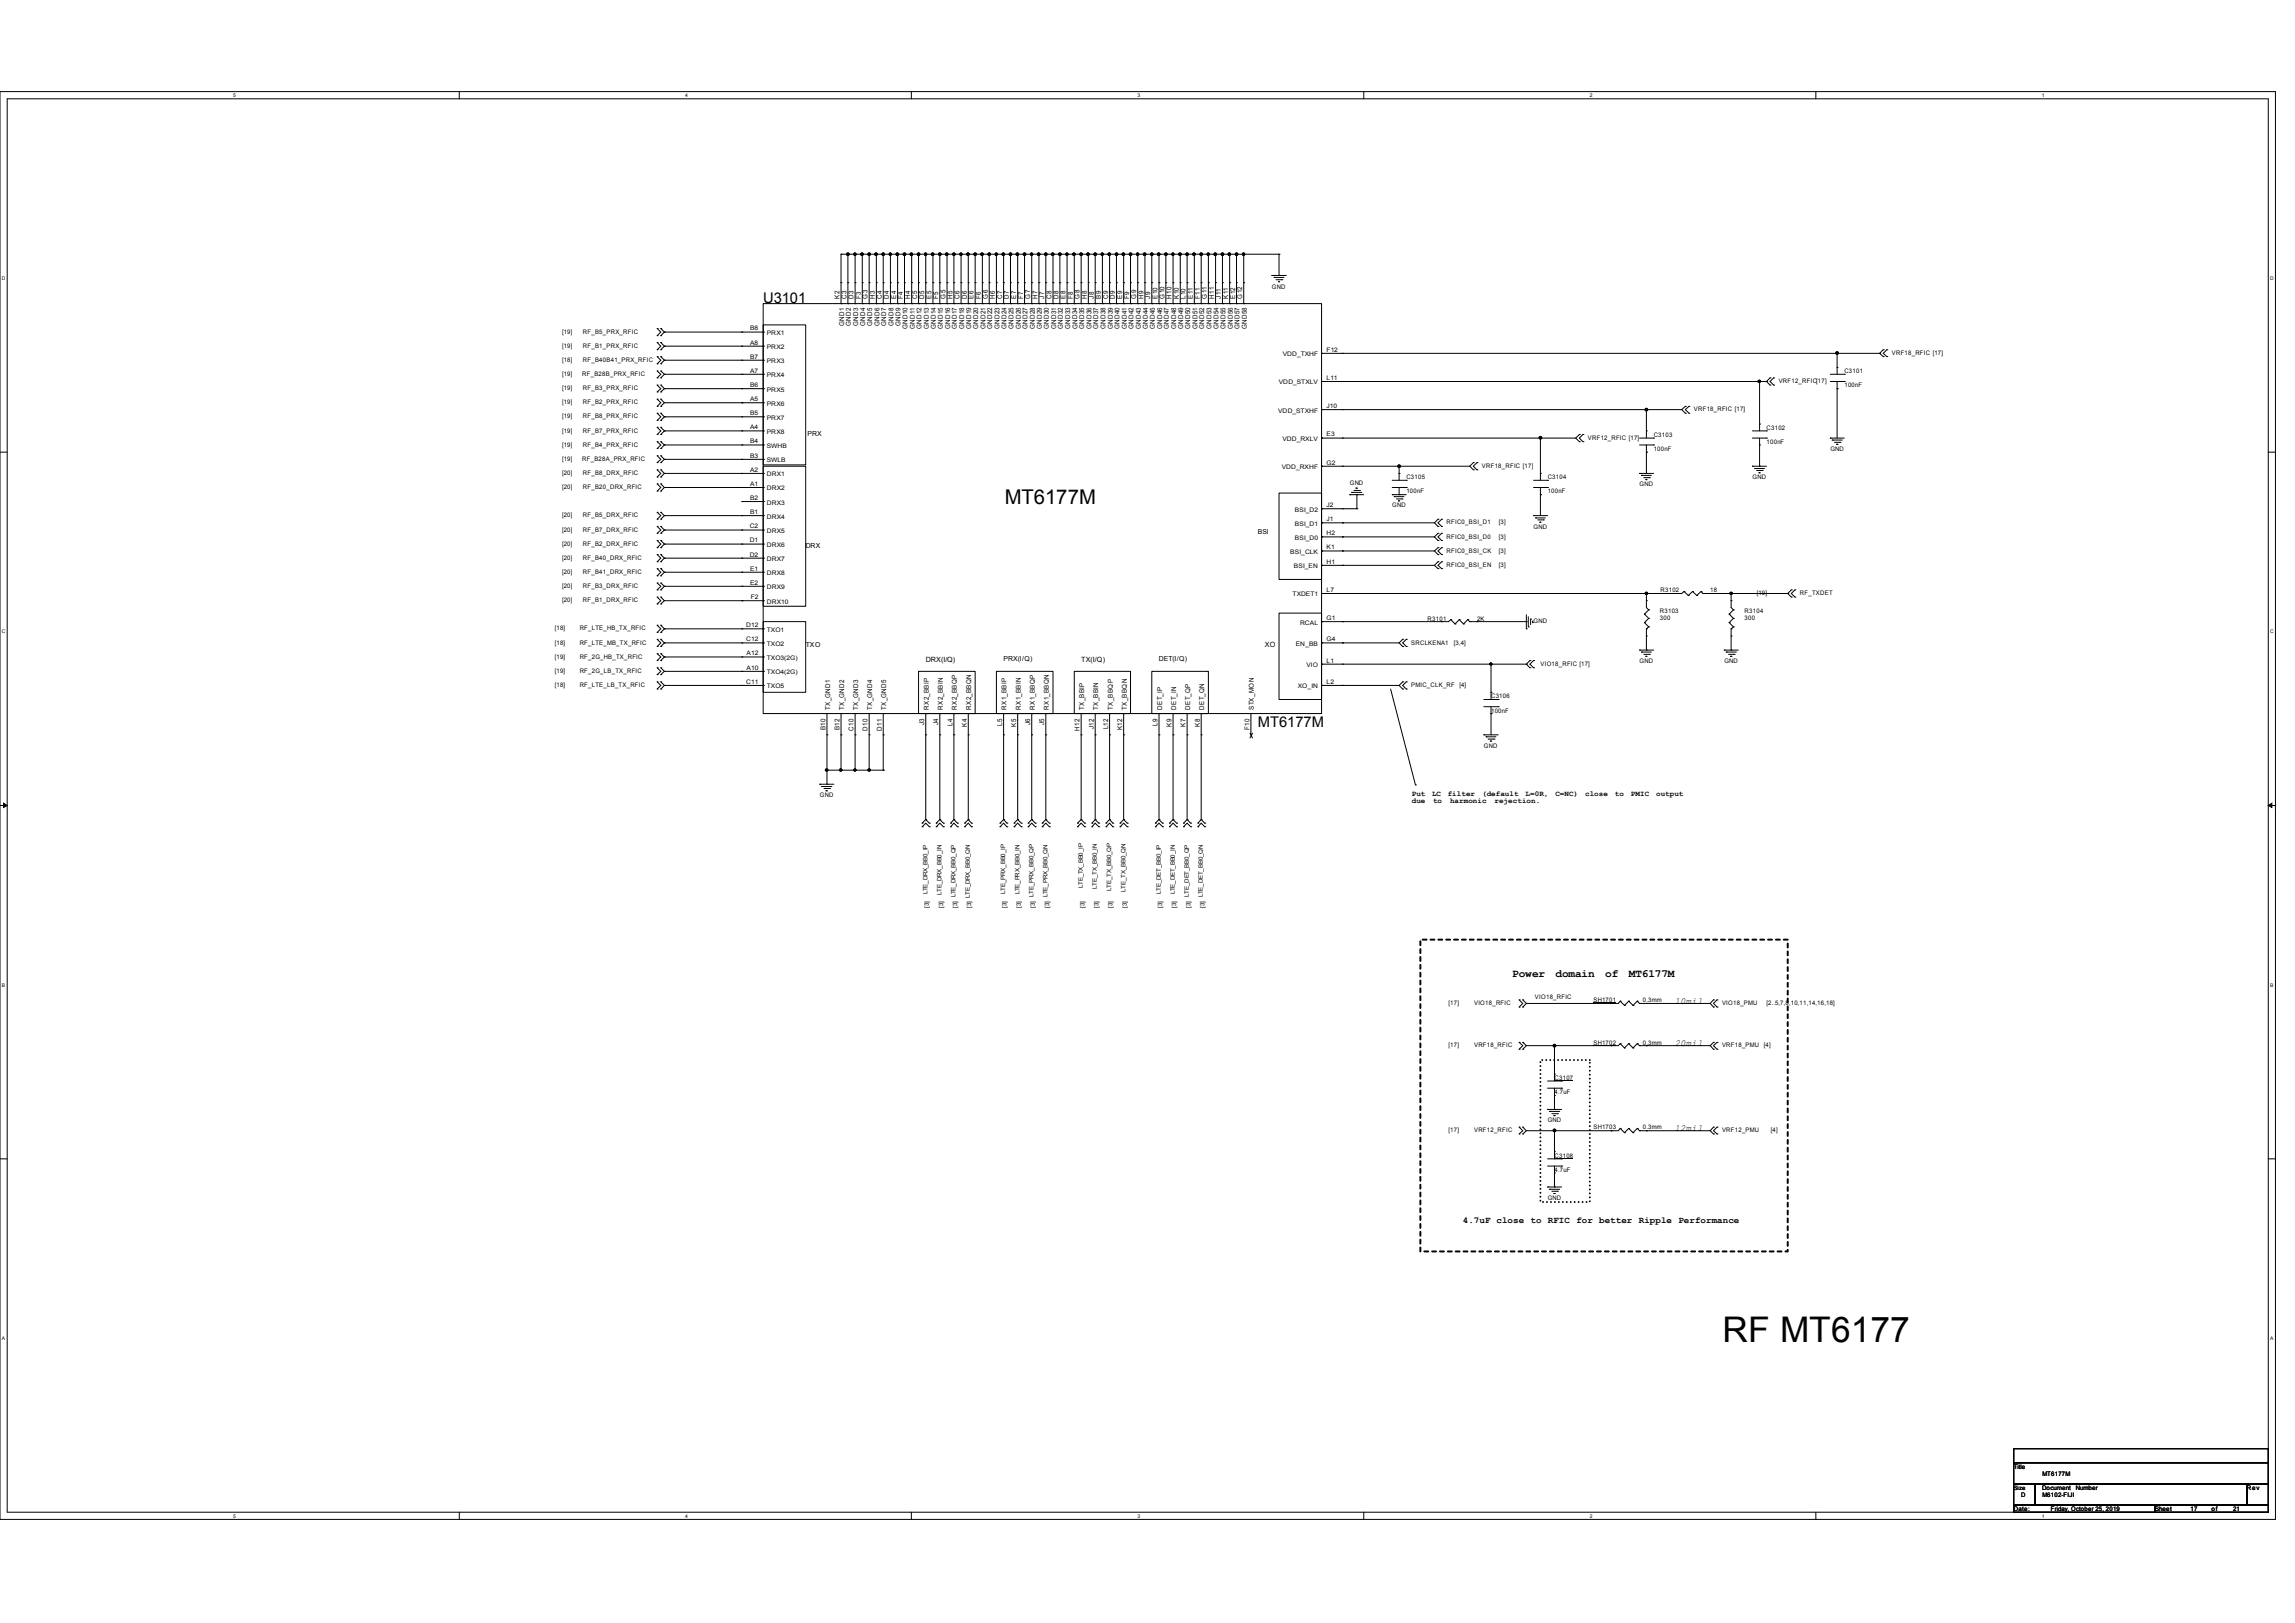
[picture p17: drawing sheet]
<svg xmlns="http://www.w3.org/2000/svg" width="297mm" height="210mm" viewBox="0 0 297 210" stroke-linecap="round" stroke-linejoin="round" font-family="sans-serif">
<defs><g id="words">
<text font-size="4.6" x="222.9" y="173.7">RF MT6177</text>
<text font-size="2.6" x="130" y="65.2">MT6177M</text>
<g font-size="1.9">
<text x="98.8" y="39.2">U3101</text>
<text x="162.8" y="94">MT6177M</text>
</g>
<g font-size="1.4">
<text x="195.7" y="126.4">Power</text>
<text x="201.3" y="126.4">domain</text>
<text x="207.7" y="126.4">of</text>
<text x="210.8" y="126.4">MT6177M</text>
</g>
<g font-size="1.2">
<text x="216.7" y="129.9">10mil</text>
<text x="216.7" y="135.4">20mil</text>
<text x="216.7" y="146.3">12mil</text>
<text x="189.3" y="158.2">4.7uF close to RFIC for better</text>
<text x="212.1" y="158.2">Ripple Performance</text>
</g>
<g font-size="1">
<text x="182.7" y="103.9">due</text>
<text x="182.7" y="103">Put</text>
<text x="185.3" y="103">LC</text>
<text x="185.5" y="103.9">to</text>
<text x="187.4" y="103">filter</text>
<text x="187.7" y="103.9">harmonic</text>
<text x="191.8" y="103">(default</text>
<text x="193.4" y="103.9">rejection.</text>
<text x="197.4" y="103">L=0R,</text>
<text x="201.3" y="103">C=NC)</text>
<text x="205.1" y="103">close</text>
<text x="209" y="103">to</text>
<text x="211.1" y="103">PMIC</text>
<text x="214.3" y="103">output</text>
</g>
<g font-size=".9">
<text x="108.6" y="38.7" transform="rotate(-90 108.6 38.7)">K2</text>
<text x="109.5" y="38.7" transform="rotate(-90 109.5 38.7)">C3</text>
<text x="110.5" y="38.7" transform="rotate(-90 110.5 38.7)">D3</text>
<text x="111.4" y="38.7" transform="rotate(-90 111.4 38.7)">F3</text>
<text x="112.3" y="38.7" transform="rotate(-90 112.3 38.7)">G3</text>
<text x="113.2" y="38.7" transform="rotate(-90 113.2 38.7)">H3</text>
<text x="114.1" y="38.7" transform="rotate(-90 114.1 38.7)">C4</text>
<text x="115" y="38.7" transform="rotate(-90 115 38.7)">D4</text>
<text x="116" y="38.7" transform="rotate(-90 116 38.7)">E4</text>
<text x="116.9" y="38.7" transform="rotate(-90 116.9 38.7)">F4</text>
<text x="117.8" y="38.7" transform="rotate(-90 117.8 38.7)">H4</text>
<text x="118.7" y="38.7" transform="rotate(-90 118.7 38.7)">C5</text>
<text x="119.6" y="38.7" transform="rotate(-90 119.6 38.7)">D5</text>
<text x="120.5" y="38.7" transform="rotate(-90 120.5 38.7)">E5</text>
<text x="121.4" y="38.7" transform="rotate(-90 121.4 38.7)">F5</text>
<text x="122.4" y="38.7" transform="rotate(-90 122.4 38.7)">G5</text>
<text x="123.2" y="38.7" transform="rotate(-90 123.2 38.7)">H5</text>
<text x="124.2" y="38.7" transform="rotate(-90 124.2 38.7)">C6</text>
<text x="125.1" y="38.7" transform="rotate(-90 125.1 38.7)">D6</text>
<text x="126" y="38.7" transform="rotate(-90 126 38.7)">E6</text>
<text x="126.9" y="38.7" transform="rotate(-90 126.9 38.7)">F6</text>
<text x="127.8" y="38.7" transform="rotate(-90 127.8 38.7)">G6</text>
<text x="128.7" y="38.7" transform="rotate(-90 128.7 38.7)">H6</text>
<text x="129.7" y="38.7" transform="rotate(-90 129.7 38.7)">C7</text>
<text x="130.6" y="38.7" transform="rotate(-90 130.6 38.7)">D7</text>
<text x="131.5" y="38.7" transform="rotate(-90 131.5 38.7)">E7</text>
<text x="132.4" y="38.7" transform="rotate(-90 132.4 38.7)">F7</text>
<text x="133.3" y="38.7" transform="rotate(-90 133.3 38.7)">G7</text>
<text x="134.3" y="38.7" transform="rotate(-90 134.3 38.7)">H7</text>
<text x="135.1" y="38.7" transform="rotate(-90 135.1 38.7)">J7</text>
<text x="136.1" y="38.7" transform="rotate(-90 136.1 38.7)">C8</text>
<text x="137" y="38.7" transform="rotate(-90 137 38.7)">D8</text>
<text x="137.9" y="38.7" transform="rotate(-90 137.9 38.7)">E8</text>
<text x="138.8" y="38.7" transform="rotate(-90 138.8 38.7)">F8</text>
<text x="139.7" y="38.7" transform="rotate(-90 139.7 38.7)">G8</text>
<text x="140.6" y="38.7" transform="rotate(-90 140.6 38.7)">H8</text>
<text x="141.5" y="38.7" transform="rotate(-90 141.5 38.7)">J8</text>
<text x="142.5" y="38.7" transform="rotate(-90 142.5 38.7)">B9</text>
<text x="143.4" y="38.7" transform="rotate(-90 143.4 38.7)">C9</text>
<text x="144.3" y="38.7" transform="rotate(-90 144.3 38.7)">D9</text>
<text x="145.2" y="38.7" transform="rotate(-90 145.2 38.7)">E9</text>
<text x="146.1" y="38.7" transform="rotate(-90 146.1 38.7)">F9</text>
<text x="147" y="38.7" transform="rotate(-90 147 38.7)">G9</text>
<text x="148" y="38.7" transform="rotate(-90 148 38.7)">H9</text>
<text x="148.9" y="38.7" transform="rotate(-90 148.9 38.7)">J9</text>
<text x="149.8" y="38.7" transform="rotate(-90 149.8 38.7)">E10</text>
<text x="150.7" y="38.7" transform="rotate(-90 150.7 38.7)">G10</text>
<text x="151.6" y="38.7" transform="rotate(-90 151.6 38.7)">H10</text>
<text x="152.5" y="38.7" transform="rotate(-90 152.5 38.7)">K10</text>
<text x="153.4" y="38.7" transform="rotate(-90 153.4 38.7)">L10</text>
<text x="154.4" y="38.7" transform="rotate(-90 154.4 38.7)">E11</text>
<text x="155.3" y="38.7" transform="rotate(-90 155.3 38.7)">F11</text>
<text x="156.2" y="38.7" transform="rotate(-90 156.2 38.7)">G11</text>
<text x="157.1" y="38.7" transform="rotate(-90 157.1 38.7)">H11</text>
<text x="158" y="38.7" transform="rotate(-90 158 38.7)">J11</text>
<text x="158.9" y="38.7" transform="rotate(-90 158.9 38.7)">K11</text>
<text x="159.8" y="38.7" transform="rotate(-90 159.8 38.7)">E12</text>
<text x="160.8" y="38.7" transform="rotate(-90 160.8 38.7)">G12</text>
<text x="109.2" y="42.2" transform="rotate(-90 109.2 42.2)">GND1</text>
<text x="110.1" y="42.2" transform="rotate(-90 110.1 42.2)">GND2</text>
<text x="111.1" y="42.2" transform="rotate(-90 111.1 42.2)">GND3</text>
<text x="112" y="42.2" transform="rotate(-90 112 42.2)">GND4</text>
<text x="112.9" y="42.2" transform="rotate(-90 112.9 42.2)">GND5</text>
<text x="113.8" y="42.2" transform="rotate(-90 113.8 42.2)">GND6</text>
<text x="114.7" y="42.2" transform="rotate(-90 114.7 42.2)">GND7</text>
<text x="115.6" y="42.2" transform="rotate(-90 115.6 42.2)">GND8</text>
<text x="116.6" y="42.2" transform="rotate(-90 116.6 42.2)">GND9</text>
<text x="117.4" y="42.6" transform="rotate(-90 117.4 42.6)">GND10</text>
<text x="118.4" y="42.6" transform="rotate(-90 118.4 42.6)">GND11</text>
<text x="119.3" y="42.6" transform="rotate(-90 119.3 42.6)">GND12</text>
<text x="120.2" y="42.6" transform="rotate(-90 120.2 42.6)">GND13</text>
<text x="121.1" y="42.6" transform="rotate(-90 121.1 42.6)">GND14</text>
<text x="122" y="42.6" transform="rotate(-90 122 42.6)">GND15</text>
<text x="122.9" y="42.6" transform="rotate(-90 122.9 42.6)">GND16</text>
<text x="123.8" y="42.6" transform="rotate(-90 123.8 42.6)">GND17</text>
<text x="124.8" y="42.6" transform="rotate(-90 124.8 42.6)">GND18</text>
<text x="125.7" y="42.6" transform="rotate(-90 125.7 42.6)">GND19</text>
<text x="126.6" y="42.6" transform="rotate(-90 126.6 42.6)">GND20</text>
<text x="127.5" y="42.6" transform="rotate(-90 127.5 42.6)">GND21</text>
<text x="128.4" y="42.6" transform="rotate(-90 128.4 42.6)">GND22</text>
<text x="129.3" y="42.6" transform="rotate(-90 129.3 42.6)">GND23</text>
<text x="130.3" y="42.6" transform="rotate(-90 130.3 42.6)">GND24</text>
<text x="131.2" y="42.6" transform="rotate(-90 131.2 42.6)">GND25</text>
<text x="132.1" y="42.6" transform="rotate(-90 132.1 42.6)">GND26</text>
<text x="133" y="42.6" transform="rotate(-90 133 42.6)">GND27</text>
<text x="133.9" y="42.6" transform="rotate(-90 133.9 42.6)">GND28</text>
<text x="134.8" y="42.6" transform="rotate(-90 134.8 42.6)">GND29</text>
<text x="135.7" y="42.6" transform="rotate(-90 135.7 42.6)">GND30</text>
<text x="136.7" y="42.6" transform="rotate(-90 136.7 42.6)">GND31</text>
<text x="137.6" y="42.6" transform="rotate(-90 137.6 42.6)">GND32</text>
<text x="138.5" y="42.6" transform="rotate(-90 138.5 42.6)">GND33</text>
<text x="139.4" y="42.6" transform="rotate(-90 139.4 42.6)">GND34</text>
<text x="140.3" y="42.6" transform="rotate(-90 140.3 42.6)">GND35</text>
<text x="141.2" y="42.6" transform="rotate(-90 141.2 42.6)">GND36</text>
<text x="142.1" y="42.6" transform="rotate(-90 142.1 42.6)">GND37</text>
<text x="143.1" y="42.6" transform="rotate(-90 143.1 42.6)">GND38</text>
<text x="144" y="42.6" transform="rotate(-90 144 42.6)">GND39</text>
<text x="144.9" y="42.6" transform="rotate(-90 144.9 42.6)">GND40</text>
<text x="145.8" y="42.6" transform="rotate(-90 145.8 42.6)">GND41</text>
<text x="146.7" y="42.6" transform="rotate(-90 146.7 42.6)">GND42</text>
<text x="147.6" y="42.6" transform="rotate(-90 147.6 42.6)">GND43</text>
<text x="148.6" y="42.6" transform="rotate(-90 148.6 42.6)">GND44</text>
<text x="149.5" y="42.6" transform="rotate(-90 149.5 42.6)">GND45</text>
<text x="150.4" y="42.6" transform="rotate(-90 150.4 42.6)">GND46</text>
<text x="151.3" y="42.6" transform="rotate(-90 151.3 42.6)">GND47</text>
<text x="152.2" y="42.6" transform="rotate(-90 152.2 42.6)">GND48</text>
<text x="153.1" y="42.6" transform="rotate(-90 153.1 42.6)">GND49</text>
<text x="154" y="42.6" transform="rotate(-90 154 42.6)">GND50</text>
<text x="155" y="42.6" transform="rotate(-90 155 42.6)">GND51</text>
<text x="155.8" y="42.6" transform="rotate(-90 155.8 42.6)">GND52</text>
<text x="156.8" y="42.6" transform="rotate(-90 156.8 42.6)">GND53</text>
<text x="157.7" y="42.6" transform="rotate(-90 157.7 42.6)">GND54</text>
<text x="158.6" y="42.6" transform="rotate(-90 158.6 42.6)">GND55</text>
<text x="159.5" y="42.6" transform="rotate(-90 159.5 42.6)">GND56</text>
<text x="160.4" y="42.6" transform="rotate(-90 160.4 42.6)">GND57</text>
<text x="161.4" y="42.6" transform="rotate(-90 161.4 42.6)">GND58</text>
<text x="104.5" y="56.5">PRX</text>
<text x="104.3" y="70.9">DRX</text>
<text x="162.8" y="69.1">BSI</text>
<text x="104.3" y="83.7">TXO</text>
<text x="163.7" y="83.8">XO</text>
<text x="119.8" y="85.6">DRX(I/Q)</text>
<text x="129.9" y="85.6">PRX(I/Q)</text>
<text x="139.9" y="85.6">TX(I/Q)</text>
<text x="150" y="85.6">DET(I/Q)</text>
<text x="106.8" y="94.5" transform="rotate(-90 106.8 94.5)">B10</text>
<text x="107.4" y="91.9" transform="rotate(-90 107.4 91.9)">TX_GND1</text>
<text x="108.6" y="94.5" transform="rotate(-90 108.6 94.5)">B12</text>
<text x="109.2" y="91.9" transform="rotate(-90 109.2 91.9)">TX_GND2</text>
<text x="110.5" y="94.5" transform="rotate(-90 110.5 94.5)">C10</text>
<text x="111.1" y="91.9" transform="rotate(-90 111.1 91.9)">TX_GND3</text>
<text x="112.3" y="94.5" transform="rotate(-90 112.3 94.5)">D10</text>
<text x="112.9" y="91.9" transform="rotate(-90 112.9 91.9)">TX_GND4</text>
<text x="114.1" y="94.5" transform="rotate(-90 114.1 94.5)">D11</text>
<text x="114.7" y="91.9" transform="rotate(-90 114.7 91.9)">TX_GND5</text>
<text x="119.6" y="93.9" transform="rotate(-90 119.6 93.9)">J3</text>
<text x="120.2" y="91.9" transform="rotate(-90 120.2 91.9)">RX2_BBIP</text>
<text x="121.4" y="93.9" transform="rotate(-90 121.4 93.9)">J4</text>
<text x="122" y="91.9" transform="rotate(-90 122 91.9)">RX2_BBIN</text>
<text x="123.2" y="93.9" transform="rotate(-90 123.2 93.9)">L4</text>
<text x="123.8" y="91.9" transform="rotate(-90 123.8 91.9)">RX2_BBQP</text>
<text x="125.1" y="94" transform="rotate(-90 125.1 94)">K4</text>
<text x="125.7" y="91.9" transform="rotate(-90 125.7 91.9)">RX2_BBQN</text>
<text x="129.7" y="93.9" transform="rotate(-90 129.7 93.9)">L5</text>
<text x="130.3" y="91.9" transform="rotate(-90 130.3 91.9)">RX1_BBIP</text>
<text x="131.5" y="94" transform="rotate(-90 131.5 94)">K5</text>
<text x="132.1" y="91.9" transform="rotate(-90 132.1 91.9)">RX1_BBIN</text>
<text x="133.3" y="93.9" transform="rotate(-90 133.3 93.9)">J6</text>
<text x="133.9" y="91.9" transform="rotate(-90 133.9 91.9)">RX1_BBQP</text>
<text x="135.1" y="93.9" transform="rotate(-90 135.1 93.9)">J5</text>
<text x="135.7" y="91.9" transform="rotate(-90 135.7 91.9)">RX1_BBQN</text>
<text x="139.7" y="94.5" transform="rotate(-90 139.7 94.5)">H12</text>
<text x="140.3" y="91.9" transform="rotate(-90 140.3 91.9)">TX_BBIP</text>
<text x="141.5" y="94.3" transform="rotate(-90 141.5 94.3)">J12</text>
<text x="142.1" y="91.9" transform="rotate(-90 142.1 91.9)">TX_BBIN</text>
<text x="143.4" y="94.4" transform="rotate(-90 143.4 94.4)">L12</text>
<text x="144" y="91.9" transform="rotate(-90 144 91.9)">TX_BBQP</text>
<text x="145.2" y="94.5" transform="rotate(-90 145.2 94.5)">K12</text>
<text x="145.8" y="91.9" transform="rotate(-90 145.8 91.9)">TX_BBQN</text>
<text x="149.8" y="93.9" transform="rotate(-90 149.8 93.9)">L9</text>
<text x="150.4" y="91.9" transform="rotate(-90 150.4 91.9)">DET_IP</text>
<text x="151.6" y="94" transform="rotate(-90 151.6 94)">K9</text>
<text x="152.2" y="91.9" transform="rotate(-90 152.2 91.9)">DET_IN</text>
<text x="153.4" y="94" transform="rotate(-90 153.4 94)">K7</text>
<text x="154" y="91.9" transform="rotate(-90 154 91.9)">DET_QP</text>
<text x="155.3" y="94" transform="rotate(-90 155.3 94)">K8</text>
<text x="155.8" y="91.9" transform="rotate(-90 155.8 91.9)">DET_QN</text>
<text x="161.7" y="94.4" transform="rotate(-90 161.7 94.4)">F10</text>
<text x="162.3" y="91.9" transform="rotate(-90 162.3 91.9)">STX_MON</text>
</g>
<g font-size=".8">
<text x="164.6" y="37.3">GND</text>
<text x="72.7" y="46.8">[18]</text>
<text x="72.7" y="45">[19]</text>
<text x="72.7" y="43.2">[19]</text>
<text x="75.4" y="46.8">RF_B40B41_PRX_RFIC</text>
<text x="75.4" y="45">RF_B1_PRX_RFIC</text>
<text x="75.4" y="43.2">RF_B5_PRX_RFIC</text>
<text x="97.1" y="46.4">B7</text>
<text x="97.1" y="44.6">A8</text>
<text x="97.1" y="42.8">B8</text>
<text x="99.2" y="47">PRX3</text>
<text x="99.2" y="45.2">PRX2</text>
<text x="99.2" y="43.3">PRX1</text>
<text x="166" y="46.1">VDD_TXHF</text>
<text x="171.7" y="45.5">F12</text>
<text x="244.8" y="45.9">VRF18_RFIC [17]</text>
<text x="72.7" y="48.6">[19]</text>
<text x="72.7" y="50.5">[19]</text>
<text x="72.7" y="52.3">[19]</text>
<text x="75.4" y="48.6">RF_B28B_PRX_RFIC</text>
<text x="75.4" y="50.5">RF_B3_PRX_RFIC</text>
<text x="75.4" y="52.3">RF_B2_PRX_RFIC</text>
<text x="97.1" y="48.2">A7</text>
<text x="97.1" y="50.1">B6</text>
<text x="97.1" y="51.9">A5</text>
<text x="97.1" y="53.7">B5</text>
<text x="99.2" y="48.8">PRX4</text>
<text x="99.2" y="50.7">PRX5</text>
<text x="99.2" y="52.5">PRX6</text>
<text x="165.4" y="53.4">VDD_STXHF</text>
<text x="165.5" y="49.7">VDD_STXLV</text>
<text x="171.7" y="52.8">J10</text>
<text x="171.7" y="49.1">L11</text>
<text x="219.2" y="53.2">VRF18_RFIC [17]</text>
<text x="230.2" y="49.6">VRF12_RFIC[17]</text>
<text x="238.7" y="50.1">100nF</text>
<text x="238.7" y="48.3">C3101</text>
<text x="72.7" y="59.6">[19]</text>
<text x="72.7" y="56">[19]</text>
<text x="72.7" y="57.8">[19]</text>
<text x="72.7" y="54.1">[19]</text>
<text x="75.4" y="59.6">RF_B28A_PRX_RFIC</text>
<text x="75.4" y="56">RF_B7_PRX_RFIC</text>
<text x="75.4" y="57.8">RF_B4_PRX_RFIC</text>
<text x="75.4" y="54.1">RF_B8_PRX_RFIC</text>
<text x="97.1" y="57.4">B4</text>
<text x="97.1" y="59.2">B3</text>
<text x="97.1" y="55.5">A4</text>
<text x="99.2" y="54.3">PRX7</text>
<text x="99.2" y="58">SWHB</text>
<text x="99.2" y="59.8">SWLB</text>
<text x="99.2" y="56.1">PRX8</text>
<text x="166" y="57.1">VDD_RXLV</text>
<text x="171.7" y="56.5">E3</text>
<text x="205.5" y="56.9">VRF12_RFIC [17]</text>
<text x="214" y="56.5">C3103</text>
<text x="214" y="58.3">100nF</text>
<text x="228.6" y="57.4">100nF</text>
<text x="228.6" y="55.6">C3102</text>
<text x="236.9" y="58.3">GND</text>
<text x="72.7" y="61.5">[20]</text>
<text x="72.7" y="63.3">[20]</text>
<text x="75.4" y="61.5">RF_B8_DRX_RFIC</text>
<text x="75.4" y="63.3">RF_B20_DRX_RFIC</text>
<text x="97.1" y="61">A2</text>
<text x="97.1" y="62.9">A1</text>
<text x="97.1" y="64.7">B2</text>
<text x="99.2" y="61.6">DRX1</text>
<text x="99.2" y="63.5">DRX2</text>
<text x="99.2" y="65.3">DRX3</text>
<text x="165.9" y="60.7">VDD_RXHF</text>
<text x="171.7" y="65.6">J2</text>
<text x="171.7" y="60.1">G2</text>
<text x="174.7" y="62.7">GND</text>
<text x="180.2" y="65.7">GND</text>
<text x="182" y="62">C3105</text>
<text x="182" y="63.8">100nF</text>
<text x="191.8" y="60.5">VRF18_RFIC [17]</text>
<text x="200.3" y="63.8">100nF</text>
<text x="200.3" y="62">C3104</text>
<text x="212.2" y="62.9">GND</text>
<text x="226.8" y="62">GND</text>
<text x="72.7" y="66.9">[20]</text>
<text x="72.7" y="68.8">[20]</text>
<text x="72.7" y="70.6">[20]</text>
<text x="75.4" y="66.9">RF_B5_DRX_RFIC</text>
<text x="75.4" y="68.8">RF_B7_DRX_RFIC</text>
<text x="75.4" y="70.6">RF_B2_DRX_RFIC</text>
<text x="97" y="68.4">C2</text>
<text x="97" y="70.2">D1</text>
<text x="97.1" y="66.5">B1</text>
<text x="99.2" y="67.1">DRX4</text>
<text x="99.2" y="69">DRX5</text>
<text x="99.2" y="70.8">DRX6</text>
<text x="167" y="71.7">BSI_CLK</text>
<text x="167.6" y="69.8">BSI_D0</text>
<text x="167.6" y="68">BSI_D1</text>
<text x="167.6" y="66.2">BSI_D2</text>
<text x="171.7" y="71.1">K1</text>
<text x="171.7" y="69.3">H2</text>
<text x="171.7" y="67.4">J1</text>
<text x="187.2" y="67.9">RFIC0_BSI_D1</text>
<text x="187.2" y="69.7">RFIC0_BSI_D0</text>
<text x="187.2" y="71.5">RFIC0_BSI_CK</text>
<text x="194" y="67.9">[3]</text>
<text x="194" y="69.7">[3]</text>
<text x="194" y="71.5">[3]</text>
<text x="198.5" y="68.4">GND</text>
<text x="72.7" y="74.3">[20]</text>
<text x="72.7" y="76.1">[20]</text>
<text x="72.7" y="72.4">[20]</text>
<text x="72.7" y="77.9">[20]</text>
<text x="75.4" y="74.3">RF_B41_DRX_RFIC</text>
<text x="75.4" y="76.1">RF_B3_DRX_RFIC</text>
<text x="75.4" y="72.4">RF_B40_DRX_RFIC</text>
<text x="75.4" y="77.9">RF_B1_DRX_RFIC</text>
<text x="97" y="72">D2</text>
<text x="97.1" y="73.8">E1</text>
<text x="97.1" y="75.6">E2</text>
<text x="97.2" y="77.5">F2</text>
<text x="99.2" y="72.6">DRX7</text>
<text x="99.2" y="74.4">DRX8</text>
<text x="99.2" y="76.2">DRX9</text>
<text x="167.3" y="77.2">TXDET1</text>
<text x="167.4" y="73.5">BSI_EN</text>
<text x="171.7" y="76.6">L7</text>
<text x="171.7" y="72.9">H1</text>
<text x="187.2" y="73.4">RFIC0_BSI_EN</text>
<text x="194" y="73.4">[3]</text>
<text x="214.9" y="76.6">R3102</text>
<text x="221.3" y="76.6">18</text>
<text x="227.3" y="77">[19]</text>
<text x="232.9" y="77">RF_TXDET</text>
<text x="71.8" y="81.6">[18]</text>
<text x="71.8" y="83.4">[18]</text>
<text x="75" y="81.6">RF_LTE_HB_TX_RFIC</text>
<text x="75" y="83.4">RF_LTE_MB_TX_RFIC</text>
<text x="96.6" y="81.2">D12</text>
<text x="96.6" y="83">C12</text>
<text x="99.2" y="81.7">TXO1</text>
<text x="99.2" y="83.6">TXO2</text>
<text x="99.2" y="78.1">DRX10</text>
<text x="167.7" y="83.6">EN_BB</text>
<text x="168.3" y="80.8">RCAL</text>
<text x="171.7" y="80.2">G1</text>
<text x="171.7" y="83">G4</text>
<text x="182.6" y="83.4">SRCLKENA1</text>
<text x="184.8" y="80.3">R3101</text>
<text x="188.1" y="83.4">[3,4]</text>
<text x="191.1" y="80.3">2K</text>
<text x="198.5" y="80.6">GND</text>
<text x="214.8" y="79.4">R3103</text>
<text x="214.8" y="80.2">300</text>
<text x="225.8" y="79.4">R3104</text>
<text x="225.8" y="80.2">300</text>
<text x="71.8" y="85.2">[19]</text>
<text x="71.8" y="87.1">[19]</text>
<text x="71.8" y="88.9">[18]</text>
<text x="75" y="85.2">RF_2G_HB_TX_RFIC</text>
<text x="75" y="87.1">RF_2G_LB_TX_RFIC</text>
<text x="75" y="88.9">RF_LTE_LB_TX_RFIC</text>
<text x="96.6" y="88.5">C11</text>
<text x="96.6" y="84.8">A12</text>
<text x="96.6" y="86.7">A10</text>
<text x="99.2" y="85.4">TXO3(2G)</text>
<text x="99.2" y="87.2">TXO4(2G)</text>
<text x="99.2" y="89.1">TXO5</text>
<text x="168" y="89.1">XO_IN</text>
<text x="169.1" y="86.3">VIO</text>
<text x="171.7" y="85.7">L1</text>
<text x="171.7" y="88.5">L2</text>
<text x="182.6" y="88.9">PMIC_CLK_RF</text>
<text x="188.9" y="88.9">[4]</text>
<text x="199.4" y="86.1">VIO18_RFIC [17]</text>
<text x="212.2" y="85.8">GND</text>
<text x="223.2" y="85.8">GND</text>
<text x="193" y="90.3">C3106</text>
<text x="193" y="92.2">100nF</text>
<text x="192" y="96.8">GND</text>
<text x="106.1" y="103.2">GND</text>
<text x="120" y="115.7" transform="rotate(-90 120 115.7)">LTE_DRX_BB0_IP</text>
<text x="120.2" y="117.5" transform="rotate(-90 120.2 117.5)">[3]</text>
<text x="121.8" y="115.8" transform="rotate(-90 121.8 115.8)">LTE_DRX_BB0_IN</text>
<text x="122.1" y="117.5" transform="rotate(-90 122.1 117.5)">[3]</text>
<text x="123.7" y="116.1" transform="rotate(-90 123.7 116.1)">LTE_DRX_BB0_QP</text>
<text x="123.9" y="117.5" transform="rotate(-90 123.9 117.5)">[3]</text>
<text x="125.7" y="117.5" transform="rotate(-90 125.7 117.5)">[3] LTE_DRX_BB0_QN</text>
<text x="130.1" y="115.7" transform="rotate(-90 130.1 115.7)">LTE_PRX_BB0_IP</text>
<text x="130.3" y="117.5" transform="rotate(-90 130.3 117.5)">[3]</text>
<text x="131.9" y="115.7" transform="rotate(-90 131.9 115.7)">LTE_PRX_BB0_IN</text>
<text x="132.1" y="117.5" transform="rotate(-90 132.1 117.5)">[3]</text>
<text x="133.7" y="116" transform="rotate(-90 133.7 116)">LTE_PRX_BB0_QP</text>
<text x="133.9" y="117.5" transform="rotate(-90 133.9 117.5)">[3]</text>
<text x="135.6" y="116.1" transform="rotate(-90 135.6 116.1)">LTE_PRX_BB0_QN</text>
<text x="135.8" y="117.5" transform="rotate(-90 135.8 117.5)">[3]</text>
<text x="140.1" y="114.9" transform="rotate(-90 140.1 114.9)">LTE_TX_BB0_IP</text>
<text x="140.3" y="117.5" transform="rotate(-90 140.3 117.5)">[3]</text>
<text x="142" y="115" transform="rotate(-90 142 115)">LTE_TX_BB0_IN</text>
<text x="142.2" y="117.5" transform="rotate(-90 142.2 117.5)">[3]</text>
<text x="143.8" y="115.3" transform="rotate(-90 143.8 115.3)">LTE_TX_BB0_QP</text>
<text x="144" y="117.5" transform="rotate(-90 144 117.5)">[3]</text>
<text x="145.6" y="115.4" transform="rotate(-90 145.6 115.4)">LTE_TX_BB0_QN</text>
<text x="145.8" y="117.5" transform="rotate(-90 145.8 117.5)">[3]</text>
<text x="150.2" y="115.7" transform="rotate(-90 150.2 115.7)">LTE_DET_BB0_IP</text>
<text x="150.4" y="117.5" transform="rotate(-90 150.4 117.5)">[3]</text>
<text x="152" y="115.7" transform="rotate(-90 152 115.7)">LTE_DET_BB0_IN</text>
<text x="152.2" y="117.5" transform="rotate(-90 152.2 117.5)">[3]</text>
<text x="153.8" y="116" transform="rotate(-90 153.8 116)">LTE_DET_BB0_QP</text>
<text x="154.1" y="117.5" transform="rotate(-90 154.1 117.5)">[3]</text>
<text x="155.7" y="116.1" transform="rotate(-90 155.7 116.1)">LTE_DET_BB0_QN</text>
<text x="155.9" y="117.5" transform="rotate(-90 155.9 117.5)">[3]</text>
<text x="187.5" y="130">[17]</text>
<text x="190.8" y="130">VIO18_RFIC</text>
<text x="198.6" y="129.2">VIO18_RFIC</text>
<text x="206.2" y="129.7">SH1701</text>
<text x="212.6" y="129.7">0.3mm</text>
<text x="222.9" y="130">VIO18_PMU</text>
<text x="228.6" y="130">[2..5,7,8,10,11,14,16,18]</text>
<text x="187.5" y="135.5">[17]</text>
<text x="190.8" y="135.5">VRF18_RFIC</text>
<text x="206.2" y="135.2">SH1702</text>
<text x="212.6" y="135.2">0.3mm</text>
<text x="222.9" y="135.5">VRF18_PMU</text>
<text x="228.3" y="135.5">[4]</text>
<text x="201.2" y="139.7">C3107</text>
<text x="201.2" y="141.6">4.7uF</text>
<text x="187.5" y="146.5">[17]</text>
<text x="190.8" y="146.5">VRF12_RFIC</text>
<text x="200.3" y="145.2">GND</text>
<text x="201.2" y="149.8">C3108</text>
<text x="206.2" y="146.1">SH1703</text>
<text x="212.6" y="146.1">0.3mm</text>
<text x="222.9" y="146.5">VRF12_PMU</text>
<text x="229.2" y="146.5">[4]</text>
<text x="200.3" y="155.3">GND</text>
<text x="201.2" y="151.6">4.7uF</text>
<text x="260.6" y="190">Title</text>
<text x="264.3" y="190.9">MT6177M</text>
<text x="260.6" y="195.5">Date:</text>
<text x="260.6" y="192.7">Size</text>
<text x="261.6" y="193.7">D</text>
<text x="264.3" y="192.8">Document</text>
<text x="264.3" y="193.7">M6102-FIJI</text>
<text x="265.4" y="195.5">Friday, October 25, 2019</text>
<text x="268.6" y="192.8">Number</text>
<text x="278.9" y="195.5">Sheet</text>
<text x="283.5" y="195.5">17</text>
<text x="286.2" y="195.5">of</text>
<text x="289" y="195.5">21</text>
<text x="290.8" y="192.8">Rev</text>
</g>
<g font-size=".6">
<text x="30.2" y="12.6">5</text>
<text x="88.7" y="12.6">4</text>
<text x="147.2" y="12.6">3</text>
<text x="205.7" y="12.6">2</text>
<text x="264.2" y="12.6">1</text>
<text x=".3" y="36.2">D</text>
<text x="293.8" y="36.2">D</text>
<text x=".3" y="82">C</text>
<text x="293.8" y="82">C</text>
<text x=".3" y="127.7">B</text>
<text x="293.8" y="127.7">B</text>
<text x=".3" y="173.4">A</text>
<text x="293.8" y="173.4">A</text>
<text x="30.2" y="196.4">5</text>
<text x="88.7" y="196.4">4</text>
<text x="147.2" y="196.4">3</text>
<text x="205.7" y="196.4">2</text>
<text x="264.2" y="196.4">1</text>
</g>
</g></defs>
<g fill="none" stroke="#000" stroke-width=".13">
<path d="M0 11.9h294.5v184.7h-294.5zM.9 12.8h292.6v182.9h-292.6zM59.4 11.9v.9M117.9 11.9v.9M176.5 11.9v.9M235 11.9v.9M98.8 39.3h72.2v53h-72.2zM108.8 32.9h.1M108.8 39.3h.1M108.8 36.6h.1M108.8 32.9v6.4M108.8 32.9h56.7"/>
<path d="M109.7 32.9h.1M109.7 39.3h.1M109.7 36.6h.1M109.7 32.9v6.4M110.7 32.9h.1M110.7 39.3h.1M110.7 36.6h.1M110.7 32.9v6.4M111.6 32.9h.1M111.6 39.3h.1M111.6 36.6h.1M111.6 32.9v6.4"/>
<path d="M112.5 32.9h.1M112.5 39.3h.1M112.5 36.6h.1M112.5 32.9v6.4M113.4 32.9h.1M113.4 39.3h.1M113.4 36.6h.1M113.4 32.9v6.4M114.3 32.9h.1M114.3 39.3h.1M114.3 36.6h.1M114.3 32.9v6.4"/>
<path d="M115.2 32.9h.1M115.2 39.3h.1M115.2 36.6h.1M115.2 32.9v6.4M116.2 32.9h.1M116.2 39.3h.1M116.2 36.6h.1M116.2 32.9v6.4M117.1 32.9h.1M117.1 39.3h.1M117.1 36.6h.1M117.1 32.9v6.4"/>
<path d="M118 32.9h.1M118 39.3h.1M118 36.6h.1M118 32.9v6.4M118.9 32.9h.1M118.9 39.3h.1M118.9 36.6h.1M118.9 32.9v6.4M119.8 32.9h.1M119.8 39.3h.1M119.8 36.6h.1M119.8 32.9v6.4"/>
<path d="M120.7 32.9h.1M120.7 39.3h.1M120.7 36.6h.1M120.7 32.9v6.4M121.6 32.9h.1M121.6 39.3h.1M121.6 36.6h.1M121.6 32.9v6.4M122.6 32.9h.1M122.6 39.3h.1M122.6 36.6h.1M122.6 32.9v6.4"/>
<path d="M123.4 32.9h.1M123.4 39.3h.1M123.4 36.6h.1M123.4 32.9v6.4M124.4 32.9h.1M124.4 39.3h.1M124.4 36.6h.1M124.4 32.9v6.4M125.3 32.9h.1M125.3 39.3h.1M125.3 36.6h.1M125.3 32.9v6.4"/>
<path d="M126.2 32.9h.1M126.2 39.3h.1M126.2 36.6h.1M126.2 32.9v6.4M127.1 32.9h.1M127.1 39.3h.1M127.1 36.6h.1M127.1 32.9v6.4M128 32.9h.1M128 39.3h.1M128 36.6h.1M128 32.9v6.4"/>
<path d="M128.9 32.9h.1M128.9 39.3h.1M128.9 36.6h.1M128.9 32.9v6.4M129.9 32.9h.1M129.9 39.3h.1M129.9 36.6h.1M129.9 32.9v6.4M130.8 32.9h.1M130.8 39.3h.1M130.8 36.6h.1M130.8 32.9v6.4"/>
<path d="M131.7 32.9h.1M131.7 39.3h.1M131.7 36.6h.1M131.7 32.9v6.4M132.6 32.9h.1M132.6 39.3h.1M132.6 36.6h.1M132.6 32.9v6.4M133.5 32.9h.1M133.5 39.3h.1M133.5 36.6h.1M133.5 32.9v6.4"/>
<path d="M134.5 32.9h.1M134.5 39.3h.1M134.5 36.6h.1M134.5 32.9v6.4M135.3 32.9h.1M135.3 39.3h.1M135.3 36.6h.1M135.3 32.9v6.4M136.3 32.9h.1M136.3 39.3h.1M136.3 36.6h.1M136.3 32.9v6.4"/>
<path d="M137.2 32.9h.1M137.2 39.3h.1M137.2 36.6h.1M137.2 32.9v6.4M138.1 32.9h.1M138.1 39.3h.1M138.1 36.6h.1M138.1 32.9v6.4M139 32.9h.1M139 39.3h.1M139 36.6h.1M139 32.9v6.4"/>
<path d="M139.9 32.9h.1M139.9 39.3h.1M139.9 36.6h.1M139.9 32.9v6.4M140.8 32.9h.1M140.8 39.3h.1M140.8 36.6h.1M140.8 32.9v6.4M141.7 32.9h.1M141.7 39.3h.1M141.7 36.6h.1M141.7 32.9v6.4"/>
<path d="M142.7 32.9h.1M142.7 39.3h.1M142.7 36.6h.1M142.7 32.9v6.4M143.6 32.9h.1M143.6 39.3h.1M143.6 36.6h.1M143.6 32.9v6.4M144.5 32.9h.1M144.5 39.3h.1M144.5 36.6h.1M144.5 32.9v6.4"/>
<path d="M145.4 32.9h.1M145.4 39.3h.1M145.4 36.6h.1M145.4 32.9v6.4M146.3 32.9h.1M146.3 39.3h.1M146.3 36.6h.1M146.3 32.9v6.4M147.2 32.9h.1M147.2 39.3h.1M147.2 36.6h.1M147.2 32.9v6.4"/>
<path d="M148.2 32.9h.1M148.2 39.3h.1M148.2 36.6h.1M148.2 32.9v6.4M149.1 32.9h.1M149.1 39.3h.1M149.1 36.6h.1M149.1 32.9v6.4M150 32.9h.1M150 39.3h.1M150 36.6h.1M150 32.9v6.4"/>
<path d="M150.9 32.9h.1M150.9 39.3h.1M150.9 36.6h.1M150.9 32.9v6.4M151.8 32.9h.1M151.8 39.3h.1M151.8 36.6h.1M151.8 32.9v6.4M152.7 32.9h.1M152.7 39.3h.1M152.7 36.6h.1M152.7 32.9v6.4"/>
<path d="M153.6 32.9h.1M153.6 39.3h.1M153.6 36.6h.1M153.6 32.9v6.4M154.6 32.9h.1M154.6 39.3h.1M154.6 36.6h.1M154.6 32.9v6.4M155.4 32.9h.1M155.4 39.3h.1M155.4 36.6h.1M155.4 32.9v6.4"/>
<path d="M156.4 32.9h.1M156.4 39.3h.1M156.4 36.6h.1M156.4 32.9v6.4M157.3 32.9h.1M157.3 39.3h.1M157.3 36.6h.1M157.3 32.9v6.4M158.2 32.9h.1M158.2 39.3h.1M158.2 36.6h.1M158.2 32.9v6.4"/>
<path d="M159.1 32.9h.1M159.1 39.3h.1M159.1 36.6h.1M159.1 32.9v6.4M160 32.9h.1M160 39.3h.1M160 36.6h.1M160 32.9v6.4M161 32.9h.1M161 39.3h.1M161 36.6h.1M161 32.9v6.4"/>
<path d="M164.6 35.6h1.9M164.6 35.6h.1M164.9 35.9h.1M164.9 35.9h1.3M165.1 36.2h.8M165.4 36.4h.1M165.4 36.4h.2M165.5 35.6h.1M165.5 32.9h.1M165.5 32.9v2.7M165.9 36.2h.1M0 58.5h.9"/>
<path d="M85 59l.5 .4-.5 .5M85 48l.5 .4-.5 .5M85 46.1l.5 .5-.5 .5M85 44.3l.5 .5-.5 .5M85 49.8l.5 .5-.5 .4M85 42.5l.5 .5-.5 .4M85 55.3l.5 .5-.5 .4M85 51.6l.5 .5-.5 .5M85 57.1l.5 .5-.5 .4M85 53.5l.5 .4-.5 .5M85 59h.1M85 59.9h.1"/>
<path d="M85 48h.1M85 48.9h.1M85 46.1h.1M85 47.1h.1M85 44.3h.1M85 45.3h.1M85 49.8h.1M85 50.7h.1M85 42.5h.1M85 43.4h.1M85 55.3h.1M85 56.2h.1"/>
<path d="M85 51.6h.1M85 52.6h.1M85 57.1h.1M85 58h.1M85 53.5h.1M85 54.4h.1M85.5 59.9h.1M85.5 59h.1M85.5 48.9h.1M85.5 48h.1M85.5 47.1h.1M85.5 46.1h.1"/>
<path d="M85.5 45.3h.1M85.5 44.3h.1M85.5 50.7h.1M85.5 49.8h.1M85.5 43.4h.1M85.5 42.5h.1M85.5 56.2h.1M85.5 55.3h.1M85.5 52.6h.1M85.5 51.6h.1M85.5 58h.1M85.5 57.1h.1"/>
<path d="M85.5 54.4h.1M85.5 53.5h.1M85.5 59l.5 .4M85.5 48l.5 .4M85.5 46.1l.5 .5M85.5 44.3l.5 .5M85.5 49.8l.5 .5M85.5 42.5l.5 .5M85.5 55.3l.5 .5M85.5 51.6l.5 .5M85.5 57.1l.5 .5M85.5 53.5l.5 .4"/>
<path d="M86 57.6h.1M86 43h.1M86 46.6h.1M86 48.4h.1M86 50.3h.1M86 53.9h.1M86 55.8h.1M86 59.4h.1M86 44.8h.1M86 52.1h12.8M86 59.4l-.5 .5M86 48.4l-.5 .5"/>
<path d="M86 46.6l-.5 .5M86 44.8l-.5 .5M86 50.3l-.5 .4M86 43l-.5 .4M86 55.8l-.5 .4M86 52.1l-.5 .5M86 57.6l-.5 .4M86 53.9l-.5 .5M86 57.6h12.8M86 43h12.8M86 46.6h12.8M86 48.4h12.8"/>
<path d="M86 50.3h12.8M86 53.9h12.8M86 55.8h12.8M86 59.4h12.8M86 44.8h12.8M96 52.1h.1M96 46.6h.1M96 48.4h.1M96 50.3h.1M96 53.9h.1M96 57.6h.1M96 59.4h.1"/>
<path d="M96 55.8h.1M96 44.8h.1M96 43h.1M98.8 42h5.5v18.2h-5.5zM98.8 46.6h.1M98.8 48.4h.1M98.8 50.3h.1M98.8 52.1h.1M98.8 53.9h.1M98.8 57.6h.1M98.8 59.4h.1M98.8 55.8h.1"/>
<path d="M98.8 44.8h.1M98.8 43h.1M171 56.7h.1M171 53h.1M171 49.4h.1M171 45.7h.1M171 49.4h57.6M171 45.7h72.2M171 56.7h32.9M171 53h46.6M173.7 56.7h.1M173.7 53h.1"/>
<path d="M173.7 49.4h.1M173.7 45.7h.1M190.7 59.9l-.5 .4M190.7 59.9h.1M191.1 59.9l-.4 .4 .4 .5M191.1 59.9h.1M199.3 56.7h.1M199.3 56.7v5.4M203.9 56.7l.5 .4M204.4 56.2l-.5 .5M204.4 57.1h.1M204.4 56.2h.1"/>
<path d="M204.9 56.2l-.5 .5 .5 .4M204.9 56.2h.1M204.9 57.1h.1M212.2 56.7h1.8M212.2 57.6h1.8M213.1 53h.1M213.1 58.5h.1M213.1 55.8h.1M213.1 53v3.7M213.1 57.6v3.7M214 57.6h.1M214 56.7h.1"/>
<path d="M217.6 53l.5 .5M218.1 52.6l-.5 .4M218.1 53.5h.1M218.1 52.6h.1M218.6 52.6l-.5 .4 .5 .5M218.6 52.6h.1M218.6 53.5h.1M226.8 56.7h1.8M226.8 55.8h1.8M227.7 49.4h.1M227.7 57.6h.1M227.7 54.9h.1"/>
<path d="M227.7 49.4v6.4M227.7 56.7v3.6M228.6 49.4h.1M228.6 56.7h.1M228.6 55.8h.1M228.6 49.4l.5 .4M229.1 48.9l-.5 .5M229.1 49.8h.1M229.1 48.9h.1M229.5 48.9l-.4 .5 .4 .4M229.5 48.9h.1M229.5 49.8h.1"/>
<path d="M236.9 56.7h1.8M236.9 56.7h.1M236.9 49.4h1.8M236.9 48.4h1.8M237.1 56.9h.1M237.1 56.9h1.3M237.4 57.2h.7M237.7 57.5h.1M237.7 57.5h.2M237.7 45.7h.1M237.7 50.3h.1M237.7 47.5h.1"/>
<path d="M237.7 45.7v2.7M237.7 49.4v7.3M238.1 57.2h.1M238.7 49.4h.1M238.7 48.4h.1M243.2 45.7h.1M243.2 45.7l.5 .4M243.7 45.3l-.5 .4M243.7 46.1h.1M243.7 45.3h.1M244.2 45.3h.1M244.2 46.1h.1"/>
<path d="M244.2 45.3l-.5 .4 .5 .4M293.5 58.5h1M85 60.8l.5 .5-.5 .4M85 62.6l.5 .5-.5 .4M85 66.3l.5 .4-.5 .5M85 68.1l.5 .5-.5 .4M85 69.9l.5 .5-.5 .5M85 73.6l.5 .4-.5 .5M85 75.4l.5 .5-.5 .4M85 71.8l.5 .4-.5 .5M85 77.3l.5 .4-.5 .4M85 60.8h.1"/>
<path d="M85 61.7h.1M85 62.6h.1M85 63.5h.1M85 66.3h.1M85 67.2h.1M85 68.1h.1M85 69h.1M85 69.9h.1M85 70.9h.1M85 73.6h.1M85 74.5h.1M85 75.4h.1"/>
<path d="M85 76.3h.1M85 71.8h.1M85 72.7h.1M85 77.3h.1M85 78.1h.1M85.5 61.7h.1M85.5 60.8h.1M85.5 63.5h.1M85.5 62.6h.1M85.5 67.2h.1M85.5 66.3h.1M85.5 69h.1"/>
<path d="M85.5 68.1h.1M85.5 70.9h.1M85.5 69.9h.1M85.5 74.5h.1M85.5 73.6h.1M85.5 76.3h.1M85.5 75.4h.1M85.5 72.7h.1M85.5 71.8h.1M85.5 78.1h.1M85.5 77.3h.1M85.5 60.8l.5 .5"/>
<path d="M85.5 62.6l.5 .5M85.5 66.3l.5 .4M85.5 68.1l.5 .5M85.5 69.9l.5 .5M85.5 73.6l.5 .4M85.5 75.4l.5 .5M85.5 71.8l.5 .4M85.5 77.3l.5 .4M86 63.1h.1M86 61.3h.1M86 66.7h.1M86 68.6h.1"/>
<path d="M86 70.4h.1M86 74h.1M86 75.9h.1M86 72.2h.1M86 77.7h12.8M86 61.3l-.5 .4M86 63.1l-.5 .4M86 66.7l-.5 .5M86 68.6l-.5 .4M86 70.4l-.5 .5M86 74l-.5 .5M86 75.9l-.5 .4"/>
<path d="M86 72.2l-.5 .5M86 77.7l-.5 .4M86 63.1h12.8M86 61.3h12.8M86 66.7h12.8M86 68.6h12.8M86 70.4h12.8M86 74h12.8M86 75.9h12.8M86 72.2h12.8M96 64.9h2.8M96 77.7h.1"/>
<path d="M96 61.3h.1M96 63.1h.1M96 64.9h.1M96 66.7h.1M96 68.6h.1M96 70.4h.1M96 72.2h.1M96 74h.1M96 75.9h.1M98.8 60.3h5.5v18.1h-5.5zM98.8 61.3h.1M98.8 63.1h.1"/>
<path d="M98.8 64.9h.1M98.8 66.7h.1M98.8 68.6h.1M98.8 70.4h.1M98.8 72.2h.1M98.8 74h.1M98.8 75.9h.1M98.8 77.7h.1M165.5 63.8h5.5v11.2h-5.5zM165.5 79.3h5.5v11.2h-5.5zM171 73.2h.1M171 71.3h.1"/>
<path d="M171 69.5h.1M171 67.6h.1M171 65.8h.1M171 76.8h.1M171 60.3h.1M171 65.8h4.6M171 60.3h19.2M171 73.2h14.6M171 71.3h14.6M171 69.5h14.6M171 67.6h14.6M173.7 73.2h.1"/>
<path d="M173.7 71.3h.1M173.7 69.5h.1M173.7 67.6h.1M173.7 65.8h.1M173.7 76.8h.1M173.7 60.3h.1M174.7 64h.1M174.7 64h1.8M174.9 63.7h.1M174.9 63.7h1.3M175.2 63.5h.7M175.5 63.2h.1"/>
<path d="M175.5 63.2h.2M175.6 65.8h.1M175.6 64h.1M175.6 64v1.8M175.9 63.5h.1M180.2 64h.1M180.2 63.1h1.8M180.2 62.1h1.8M180.2 64h1.8M180.4 64.3h1.3M180.4 64.3h.1M180.7 64.6h.7"/>
<path d="M181 64.8h.1M181.1 60.3h.1M181.1 64h.1M181.1 61.3h.1M181.1 60.3v1.8M181.1 63.1v.9M181.4 64.6h.1M182 63.1h.1M182 62.1h.1M185.6 67.6l.5 .5M185.6 69.5l.5 .4M185.6 71.3l.5 .5"/>
<path d="M185.6 73.2l.5 .4M186.1 67.2l-.5 .4M186.1 69l-.5 .5M186.1 70.9l-.5 .4M186.1 72.7l-.5 .5M186.1 68.1h.1M186.1 67.2h.1M186.1 69.9h.1M186.1 69h.1M186.1 71.8h.1M186.1 70.9h.1M186.1 73.6h.1"/>
<path d="M186.1 72.7h.1M186.6 67.2l-.5 .4 .5 .5M186.6 69l-.5 .5 .5 .4M186.6 70.9l-.5 .4 .5 .5M186.6 72.7l-.5 .5 .5 .4M186.6 67.2h.1M186.6 68.1h.1M186.6 69h.1M186.6 69.9h.1M186.6 70.9h.1M186.6 71.8h.1M186.6 72.7h.1"/>
<path d="M186.6 73.6h.1M190.2 60.3l.5 .5M190.7 60.8h.1M191.1 60.8h.1M197.5 79.5v1.9M197.8 79.8v1.3M198.5 66.7h1.8M198.5 66.7h.1M198.5 63.1h1.8M198.5 62.1h1.8M198.7 67h1.3M198.7 67h.1"/>
<path d="M199 67.3h.7M199.3 67.6h.1M199.3 64h.1M199.3 61.3h.1M199.3 63.1v3.6M199.7 67.3h.1M200.3 63.1h.1M200.3 62.1h.1M212.2 61.3h1.8M212.2 61.3h.1M212.4 61.5h.1M212.4 61.5h1.3"/>
<path d="M212.7 61.8h.7M212.8 79.5h.1M212.8 79.5l.6 .5M213 62.1h.1M213.1 76.8h.1M213.1 77.7h.1M213.1 76.8v1.8l.3 .3M213.4 78.9h.1M213.4 78.9l-.6 .6M213.4 61.8h.1M216.7 76.8h.1M217.9 76.5l-.3 .3h-46.6"/>
<path d="M217.9 76.5h.1M217.9 76.5l.6 .5M218.5 77h.1M219 76.5h.1M219 76.5l.6 .5M219 76.5l-.5 .5M219.6 77h.1M220.1 76.5h.1M220.1 76.5l.3 .3M220.1 76.5l-.5 .5M220.4 76.8h.1M220.4 76.8h11"/>
<path d="M221.3 76.8h.1M223.8 79.5h.1M223.8 79.5l.5 .5M224 76.8h.1M224 77.7h.1M224 76.8v1.8l.3 .3M224.3 78.9h.1M224.3 78.9l-.5 .6M226.8 60.3h1.8M226.8 60.3h.1M227.1 60.6h.1M227.1 60.6h1.2"/>
<path d="M227.3 60.9h.7M227.6 61.2h.2M227.6 61.2h.1M227.7 60.3h.1M228 60.9h.1M231.4 76.8h.1M231.4 76.8l.4 .5M231.8 76.3l-.4 .5M231.8 77.3h.1M231.8 76.3h.1M232.3 76.3l-.5 .5 .5 .5M232.3 76.3h.1"/>
<path d="M232.3 77.3h.1M85 80.9l.5 .5-.5 .4M85 82.7l.5 .5-.5 .5M85 84.6l.5 .4-.5 .5M85 86.4l.5 .5-.5 .4M85 88.2l.5 .5-.5 .5M85 80.9h.1M85 81.8h.1M85 82.7h.1M85 83.7h.1M85 84.6h.1M85 85.5h.1"/>
<path d="M85 86.4h.1M85 87.3h.1M85 88.2h.1M85 89.2h.1M85.5 81.8h.1M85.5 80.9h.1M85.5 83.7h.1M85.5 82.7h.1M85.5 85.5h.1M85.5 84.6h.1M85.5 87.3h.1M85.5 86.4h.1"/>
<path d="M85.5 89.2h.1M85.5 88.2h.1M85.5 80.9l.5 .5M85.5 82.7l.5 .5M85.5 84.6l.5 .4M85.5 86.4l.5 .5M85.5 88.2l.5 .5M86 81.4h.1M86 83.2h.1M86 85h.1M86 86.9h.1M86 88.7h.1"/>
<path d="M86 81.4l-.5 .4M86 83.2l-.5 .5M86 85l-.5 .5M86 86.9l-.5 .4M86 88.7l-.5 .5M86 81.4h12.8M86 83.2h12.8M86 85h12.8M86 86.9h12.8M86 88.7h12.8M96 81.4h.1M96 83.2h.1"/>
<path d="M96 85h.1M96 86.9h.1M96 88.7h.1M98.8 80.4h5.5v9.2h-5.5zM98.8 81.4h.1M98.8 83.2h.1M98.8 85h.1M98.8 86.9h.1M98.8 88.7h.1M107 99.7h.1M107 92.3h.1M107 95.1h.1"/>
<path d="M107 92.3v9.2M107 99.7h7.3M108.8 99.7h.1M108.8 92.3h.1M108.8 95.1h.1M108.8 92.3v7.4M110.7 99.7h.1M110.7 92.3h.1M110.7 95.1h.1M110.7 92.3v7.4M112.5 99.7h.1M112.5 92.3h.1"/>
<path d="M112.5 95.1h.1M112.5 92.3v7.4M114.3 99.7h.1M114.3 92.3h.1M114.3 95.1h.1M114.3 92.3v7.4M118.9 86.9h7.3v5.4h-7.3zM119.8 92.3h.1M119.8 95.1h.1M119.8 92.3v13.7M121.6 92.3h.1M121.6 95.1h.1"/>
<path d="M121.6 92.3v13.7M123.4 92.3h.1M123.4 95.1h.1M123.4 92.3v13.7M125.3 92.3h.1M125.3 95.1h.1M125.3 92.3v13.7M128.9 86.9h7.4v5.4h-7.4zM129.9 92.3h.1M129.9 95.1h.1M129.9 92.3v13.7M131.7 92.3h.1"/>
<path d="M131.7 95.1h.1M131.7 92.3v13.7M133.5 92.3h.1M133.5 95.1h.1M133.5 92.3v13.7M135.3 92.3h.1M135.3 95.1h.1M135.3 92.3v13.7M139 86.9h7.3v5.4h-7.3zM139.9 92.3h.1M139.9 95.1h.1M139.9 92.3v13.7"/>
<path d="M141.7 92.3h.1M141.7 95.1h.1M141.7 92.3v13.7M143.6 92.3h.1M143.6 95.1h.1M143.6 92.3v13.7M145.4 92.3h.1M145.4 95.1h.1M145.4 92.3v13.7M149.1 86.9h7.3v5.4h-7.3zM150 92.3h.1M150 95.1h.1"/>
<path d="M150 92.3v13.7M151.8 92.3h.1M151.8 95.1h.1M151.8 92.3v13.7M153.6 92.3h.1M153.6 95.1h.1M153.6 92.3v13.7M155.4 92.3h.1M155.4 95.1h.1M155.4 92.3v13.7M161.7 94.8l.4 .7M161.9 92.3h.1"/>
<path d="M161.9 95.1h.1M161.9 92.3v2.8M162.1 94.8l-.4 .7M171 83.2h.1M171 80.4h.1M171 88.7h.1M171 85.9h.1M171 83.2h10.1M171 88.7h10.1M171 85.9h26.5M173.7 80.4h.1M173.7 83.2h.1"/>
<path d="M173.7 88.7h.1M173.7 85.9h.1M180 89.2l3.2 12.4M181.1 83.2l.4 .5M181.1 88.7l.4 .5M181.5 82.7l-.4 .5M181.5 88.2l-.4 .5M181.5 83.7h.1M181.5 82.7h.1M181.5 89.2h.1M181.5 88.2h.1M182 82.7l-.5 .5 .5 .5"/>
<path d="M182 88.2l-.5 .5 .5 .5M182 82.7h.1M182 83.7h.1M182 88.2h.1M182 89.2h.1M186.6 80.4h.1M187.7 80.2l-.2 .2h-16.5M187.7 80.2h.1M187.7 80.2l.6 .5M188.3 80.7h.1M188.8 80.2h.1M188.8 80.2l.6 .5"/>
<path d="M188.8 80.2l-.5 .5M189.4 80.7h.1M189.9 80.2h.1M189.9 80.2l.3 .2M189.9 80.2l-.5 .5M190.2 80.4h.1M190.2 80.4h7.3M191.1 80.4h.1M192 95.1h1.9M192 95.1h.1M192 91.4h1.9M192 90.5h1.9"/>
<path d="M192.3 95.3h.1M192.3 95.3h1.3M192.6 95.6h.7M192.9 95.9h.1M193 85.9h.1M193 92.3h.1M193 89.6h.1M193 85.9v4.6M193 91.4v3.7M193.3 95.6h.1M193.9 91.4h.1M193.9 90.5h.1"/>
<path d="M197.5 80.4h.1M197.5 85.9h.1M197.5 81.4h.1M197.5 85.9l.5 .5M197.8 81.1h.1M198 85.5l-.5 .4M198 86.4h.1M198 85.5h.1M198.1 80.1h.1M198.1 80.1v.7M198.3 80.6h.1M198.3 80.3v.3"/>
<path d="M198.5 85.5l-.5 .4 .5 .5M198.5 85.5h.1M198.5 86.4h.1M212.2 84.1h1.8M212.2 84.1h.1M212.4 84.4h.1M212.4 84.4h1.3M212.7 84.7h.7M212.8 80.6h.1M212.8 80.6l.6 .5M213 84.9h.1M213.1 84.1h.1"/>
<path d="M213.1 81.4h.1M213.1 82.3h.1M213.1 81.4v2.7M213.4 80h.1M213.4 81.1h.1M213.4 80l-.6 .6M213.4 81.1l-.3 .3M213.4 84.7h.1M223.1 84.1h1.9M223.1 84.1h.1M223.4 84.4h.1M223.4 84.4h1.3"/>
<path d="M223.7 84.7h.7M223.8 80.6h.1M223.8 80.6l.5 .5M223.9 84.9h.1M223.9 84.9h.3M224 84.1h.1M224 81.4h.1M224 82.3h.1M224 81.4v2.7M224.3 80h.1M224.3 81.1h.1M224.3 80l-.5 .6"/>
<path d="M224.3 81.1l-.3 .3M224.4 84.7h.1M0 104.2h.9M106.1 101.5h.1M106.1 101.5h1.8M106.3 101.8h.1M106.3 101.8h1.4M106.6 102h.8M106.9 102.3h.1M106.9 102.3h.2M107 101.5h.1M107.4 102h.1"/>
<path d="M119.3 106.5h.1M119.3 107h.1M119.3 107l.5-.5 .5 .5M119.8 106h.1M119.8 106l.5 .5M119.8 106l-.5 .5M120.3 106.5h.1M120.3 107h.1M121.2 106.5h.1M121.2 107h.1M121.2 107l.4-.5 .5 .5M121.6 106h.1"/>
<path d="M121.6 106l.5 .5M121.6 106l-.4 .5M122.1 106.5h.1M122.1 107h.1M123 106.5h.1M123 107h.1M123 107l.4-.5 .5 .5M123.4 106h.1M123.4 106l.5 .5M123.4 106l-.4 .5M123.9 106.5h.1M123.9 107h.1"/>
<path d="M124.8 106.5h.1M124.8 107h.1M124.8 107l.5-.5 .4 .5M125.3 106h.1M125.3 106l.4 .5M125.3 106l-.5 .5M125.7 106.5h.1M125.7 107h.1M129.4 106.5h.1M129.4 107h.1M129.4 107l.5-.5 .4 .5M129.9 106h.1"/>
<path d="M129.9 106l.4 .5M129.9 106l-.5 .5M130.3 106.5h.1M130.3 107h.1M131.2 106.5h.1M131.2 107h.1M131.2 107l.5-.5 .5 .5M131.7 106h.1M131.7 106l.5 .5M131.7 106l-.5 .5M132.2 106.5h.1M132.2 107h.1"/>
<path d="M133.1 106.5h.1M133.1 107h.1M133.1 107l.4-.5 .5 .5M133.5 106h.1M133.5 106l.5 .5M133.5 106l-.4 .5M134 106.5h.1M134 107h.1M134.9 106.5h.1M134.9 107h.1M134.9 107l.4-.5 .5 .5M135.3 106h.1"/>
<path d="M135.3 106l.5 .5M135.3 106l-.4 .5M135.8 106.5h.1M135.8 107h.1M139.4 106.5h.1M139.4 107h.1M139.4 107l.5-.5 .5 .5M139.9 106h.1M139.9 106l.5 .5M139.9 106l-.5 .5M140.4 106.5h.1M140.4 107h.1"/>
<path d="M141.3 106.5h.1M141.3 107h.1M141.3 107l.4-.5 .5 .5M141.7 106h.1M141.7 106l.5 .5M141.7 106l-.4 .5M142.2 106.5h.1M142.2 107h.1M143.1 106.5h.1M143.1 107h.1M143.1 107l.5-.5 .4 .5M143.6 106h.1"/>
<path d="M143.6 106l.4 .5M143.6 106l-.5 .5M144 106.5h.1M144 107h.1M144.9 106.5h.1M144.9 107h.1M144.9 107l.5-.5 .5 .5M145.4 106h.1M145.4 106l.5 .5M145.4 106l-.5 .5M145.9 106.5h.1M145.9 107h.1"/>
<path d="M149.5 106.5h.1M149.5 107h.1M149.5 107l.5-.5 .5 .5M150 106h.1M150 106l.5 .5M150 106l-.5 .5M150.5 106.5h.1M150.5 107h.1M151.3 106.5h.1M151.3 107h.1M151.3 107l.5-.5 .5 .5M151.8 106h.1"/>
<path d="M151.8 106l.5 .5M151.8 106l-.5 .5M152.3 106.5h.1M152.3 107h.1M153.2 106.5h.1M153.2 107h.1M153.2 107l.4-.5 .5 .5M153.6 106h.1M153.6 106l.5 .5M153.6 106l-.4 .5M154.1 106.5h.1M154.1 107h.1"/>
<path d="M155 106.5h.1M155 107h.1M155 107l.4-.5 .5 .5M155.4 106h.1M155.4 106l.5 .5M155.4 106l-.4 .5M155.9 106.5h.1M155.9 107h.1M183.2 101.6h.1M293.5 104.2h1M196.6 134.9l.5 .4-.5 .5M196.6 129.4l.5 .4-.5 .5"/>
<path d="M196.6 134.9h.1M196.6 135.8h.1M196.6 129.4h.1M196.6 130.3h.1M197.1 135.8h.1M197.1 134.9h.1M197.1 130.3h.1M197.1 129.4h.1M197.1 134.9l.4 .4M197.1 129.4l.4 .4M197.5 135.3l-.4 .5M197.5 129.8l-.4 .5"/>
<path d="M201.2 135.3h.1M201.2 139h.1M201.2 135.3v4.6M202.1 139.9h.1M203.6 139.8l-3.3 .1M206.2 129.8h3M206.2 135.3h3M208.5 129.8h.1M208.5 135.3h.1M209.7 129.5h.1M209.7 135h.1M209.7 129.5l.5 .6"/>
<path d="M209.7 135l.5 .6M209.7 135l-.3 .3h-11.9M209.7 129.5l-.3 .3h-11.9M210.2 130.1h.1M210.2 135.6h.1M210.8 129.5h.1M210.8 135h.1M210.8 129.5l.5 .6M210.8 135l.5 .6M210.8 129.5l-.6 .6M210.8 135l-.6 .6M211.3 130.1h.1"/>
<path d="M211.3 135.6h.1M211.9 129.5h.1M211.9 135h.1M211.9 129.5l.3 .3M211.9 135l.3 .3M211.9 129.5l-.6 .6M211.9 135l-.6 .6M212.2 129.8h.1M212.2 135.3h.1M212.2 135.3h9.1M212.2 129.8h9.1M213.1 129.8h.1"/>
<path d="M213.1 135.3h.1M221.3 135.3l.4 .5M221.3 129.8l.4 .5M221.7 134.9l-.4 .4M221.7 129.4l-.4 .4M221.7 135.8h.1M221.7 134.9h.1M221.7 130.3h.1M221.7 129.4h.1M222.2 134.9l-.5 .4 .5 .5M222.2 129.4l-.5 .4 .5 .5M222.2 134.9h.1"/>
<path d="M222.2 135.8h.1M222.2 129.4h.1M222.2 130.3h.1M0 149.9h.9M196.6 145.8l.5 .5-.5 .4M196.6 145.8h.1M196.6 146.7h.1M197.1 146.7h.1M197.1 145.8h.1M197.1 145.8l.4 .5M197.5 146.3l-.4 .4M200.3 143.6h.1"/>
<path d="M200.3 153.6h.1M200.3 149.9h1.8M200.3 150.9h1.8M200.3 140.8h1.8M200.3 143.6h1.8M200.3 153.6h1.8M200.5 143.8h1.3M200.5 153.9h1.3M200.5 143.8h.1M200.5 153.9h.1M200.8 144.1h.7M200.8 154.1h.7"/>
<path d="M201.1 144.4h.2M201.1 154.4h.2M201.1 144.4h.1M201.1 154.4h.1M201.2 146.3h.1M201.2 143.6h.1M201.2 153.6h.1M201.2 151.8h.1M201.2 149h.1M201.2 141.7h.1M201.2 140.8v2.8M201.2 146.3v3.6"/>
<path d="M201.2 150.9v2.7M201.2 149.9h2.4M201.5 144.1h.1M201.5 154.1h.1M202.1 150.9h.1M202.1 149.9h.1M202.1 140.8h.1M208.5 146.3h.1M209.7 146h.1M209.7 146l.5 .6M209.7 146l-.3 .3h-11.9M210.2 146.6h.1"/>
<path d="M210.8 146h.1M210.8 146l.5 .6M210.8 146l-.6 .6M211.3 146.6h.1M211.9 146h.1M211.9 146l.3 .3M211.9 146l-.6 .6M212.2 146.3h.1M212.2 146.3h9.1M213.1 146.3h.1M221.3 146.3l.4 .4M221.7 145.8l-.4 .5"/>
<path d="M221.7 146.7h.1M221.7 145.8h.1M222.2 145.8l-.5 .5 .5 .4M222.2 145.8h.1M222.2 146.7h.1M293.5 149.9h1M59.4 195.7v.9M117.9 195.7v.9M176.5 195.7v.9M235 195.7v.9M260.6 194.7h18.3v1h-18.3zM260.6 187.5h32.9v1.8h-32.9z"/>
<path d="M260.6 189.3h32.9v2.7h-32.9zM260.6 192h2.8v2.7h-2.8zM263.4 192h27.4v2.7h-27.4zM278.9 194.7h14.6v1h-14.6zM290.8 192h2.7v2.7h-2.7z"/>
</g>
<g fill="#000" stroke="#000" stroke-width=".13">
<path d="M.5 103.9l.4 .3-.4 .3zM293.5 104.2l.5-.3v.6z"/>
<path d="M227.5 49.2h.3v.2h-.3z" fill-rule="evenodd"/>
<path d="M227.5 49.2h.3v.2h-.3z" fill-rule="evenodd"/>
<path d="M212.9 76.7h.3v.2h-.3z" fill-rule="evenodd"/>
<path d="M212.9 76.7h.3v.2h-.3z" fill-rule="evenodd"/>
<path d="M223.9 76.7h.2v.2h-.2z" fill-rule="evenodd"/>
<path d="M223.9 76.7h.2v.2h-.2z" fill-rule="evenodd"/>
<path d="M106.9 99.5h.2v.2h-.2z" fill-rule="evenodd"/>
<path d="M106.9 99.5h.2v.2h-.2z" fill-rule="evenodd"/>
<path d="M108.7 99.5h.2v.2h-.2z" fill-rule="evenodd"/>
<path d="M108.7 99.5h.2v.2h-.2z" fill-rule="evenodd"/>
<path d="M112.4 99.5h.2v.2h-.2z" fill-rule="evenodd"/>
<path d="M112.4 99.5h.2v.2h-.2z" fill-rule="evenodd"/>
<circle cx="109.7" cy="32.9" r=".17"/>
<circle cx="110.6" cy="32.9" r=".16"/>
<circle cx="111.5" cy="32.9" r=".17"/>
<circle cx="112.5" cy="32.9" r=".17"/>
<circle cx="113.4" cy="32.9" r=".17"/>
<circle cx="114.3" cy="32.9" r=".17"/>
<circle cx="115.2" cy="32.9" r=".16"/>
<circle cx="116.1" cy="32.9" r=".17"/>
<circle cx="117.1" cy="32.9" r=".17"/>
<circle cx="117.9" cy="32.9" r=".17"/>
<circle cx="118.9" cy="32.9" r=".17"/>
<circle cx="119.8" cy="32.9" r=".16"/>
<circle cx="120.7" cy="32.9" r=".17"/>
<circle cx="121.6" cy="32.9" r=".17"/>
<circle cx="122.5" cy="32.9" r=".17"/>
<circle cx="123.4" cy="32.9" r=".17"/>
<circle cx="124.3" cy="32.9" r=".16"/>
<circle cx="125.3" cy="32.9" r=".17"/>
<circle cx="126.2" cy="32.9" r=".17"/>
<circle cx="127.1" cy="32.9" r=".17"/>
<circle cx="128" cy="32.9" r=".17"/>
<circle cx="128.9" cy="32.9" r=".16"/>
<circle cx="129.8" cy="32.9" r=".17"/>
<circle cx="130.8" cy="32.9" r=".17"/>
<circle cx="131.7" cy="32.9" r=".17"/>
<circle cx="132.6" cy="32.9" r=".17"/>
<circle cx="133.5" cy="32.9" r=".16"/>
<circle cx="134.4" cy="32.9" r=".17"/>
<circle cx="135.3" cy="32.9" r=".17"/>
<circle cx="136.2" cy="32.9" r=".17"/>
<circle cx="137.2" cy="32.9" r=".17"/>
<circle cx="138.1" cy="32.9" r=".16"/>
<circle cx="139" cy="32.9" r=".17"/>
<circle cx="139.9" cy="32.9" r=".17"/>
<circle cx="140.8" cy="32.9" r=".17"/>
<circle cx="141.7" cy="32.9" r=".17"/>
<circle cx="142.6" cy="32.9" r=".16"/>
<circle cx="143.6" cy="32.9" r=".17"/>
<circle cx="144.5" cy="32.9" r=".17"/>
<circle cx="145.4" cy="32.9" r=".17"/>
<circle cx="146.3" cy="32.9" r=".17"/>
<circle cx="147.2" cy="32.9" r=".16"/>
<circle cx="148.1" cy="32.9" r=".17"/>
<circle cx="149.1" cy="32.9" r=".17"/>
<circle cx="149.9" cy="32.9" r=".17"/>
<circle cx="150.9" cy="32.9" r=".17"/>
<circle cx="151.8" cy="32.9" r=".16"/>
<circle cx="152.7" cy="32.9" r=".17"/>
<circle cx="153.6" cy="32.9" r=".17"/>
<circle cx="154.5" cy="32.9" r=".17"/>
<circle cx="155.4" cy="32.9" r=".17"/>
<circle cx="156.3" cy="32.9" r=".16"/>
<circle cx="157.3" cy="32.9" r=".17"/>
<circle cx="158.2" cy="32.9" r=".17"/>
<circle cx="159.1" cy="32.9" r=".17"/>
<circle cx="160" cy="32.9" r=".17"/>
<circle cx="160.9" cy="32.9" r=".16"/>
<circle cx="199.3" cy="56.6" r=".17"/>
<circle cx="213.1" cy="53" r=".17"/>
<circle cx="237.7" cy="45.7" r=".17"/>
<circle cx="181.1" cy="60.3" r=".17"/>
<circle cx="110.6" cy="99.6" r=".15"/>
<circle cx="192.9" cy="85.9" r=".15"/>
<circle cx="201.2" cy="135.3" r=".17"/>
<circle cx="201.2" cy="146.3" r=".17"/>
</g>
<path d="M199.3 137.2h6.4v18.3h-6.4z" fill="none" stroke="#000" stroke-width=".25" stroke-dasharray="0 .5"/>
<path d="M183.8 121.6h47.6v40.3h-47.6z" fill="none" stroke="#000" stroke-width=".25" stroke-dasharray=".5 .5"/>
<use href="#words"/>
</svg>
